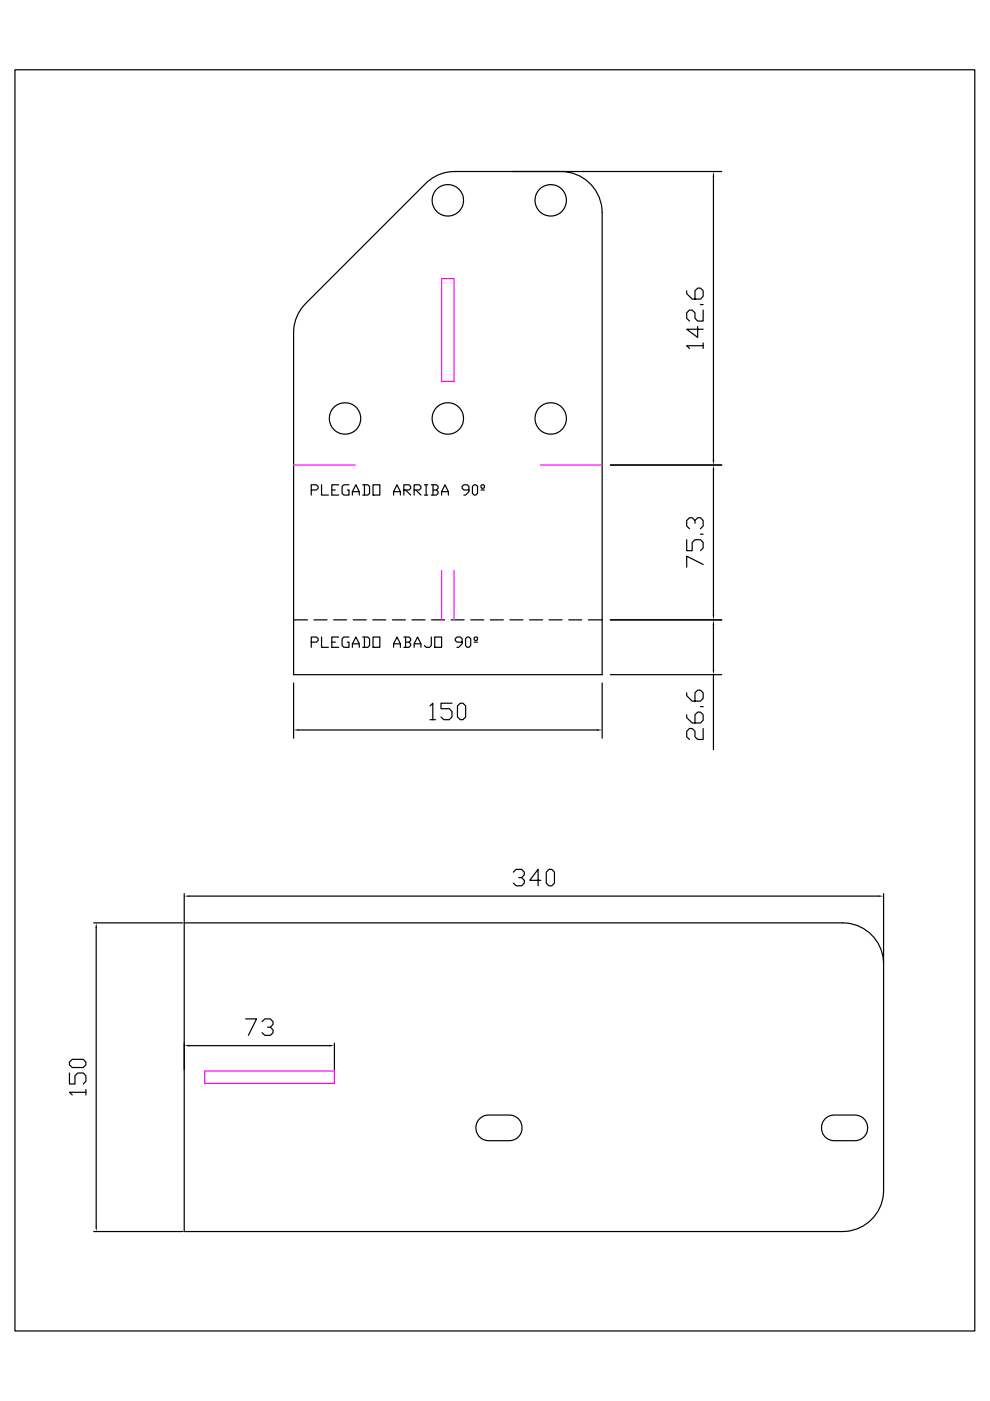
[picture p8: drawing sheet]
<svg xmlns="http://www.w3.org/2000/svg" width="210mm" height="297mm" viewBox="0 0 210 297" stroke-linecap="round" stroke-linejoin="round" font-family="sans-serif">
<g fill="none" stroke="#000" stroke-width=".25">
<path d="M3.2 14.8h203.6v267.4h-203.6zM108.7 36.4h44.4M151.3 37.5v60M64.8 64.3l25.5-25.4a8.7 8.7 0 0 1 6.1-2.5h22.6a8.7 8.7 0 0 1 8.7 8.7v97.9h-65.4v-72.5a8.7 8.7 0 0 1 2.5-6.2zM145.6 61.7v.6l1.2 1.1h1.8l.5-.6v-1.1l-.5-.6h-.6l-.6 .6v1.7M148 69.2v2.3l-2.4-1.7h3.5M148.6 64.6h.5M149.1 73.3h-3.5l.6 .6M149.1 65.7v2.4h-1.1l-.6-.6v-1.2l-.6-.6h-.6l-.6 .6v1.2l.6 .6M149.1 72.7v1.2M129.5 98.6h23.6M151.3 99.7v30.6"/>
<path d="M66 103.9h1.1l.4-.4v-.4l-.4-.3h-1.1v2.2M68.2 102.8v2.2h1.5M70.4 103.9h.7M71.8 102.8h-1.4v2.2h1.4M74 102.8h-1.1l-.3 .3v1.5l.3 .4h1.1v-1.1h-.3M74.7 105v-.8l.8-1.4 .7 1.4v.8M74.7 104.2h1.5M76.9 102.8h1.1l.4 .3v1.5l-.4 .4h-1.1M77.3 102.8v2.2M79.1 102.8h1.5v2.2h-1.5zM79.1 105h.1M83.5 105v-.8l.7-1.4 .7 1.4v.8"/>
<path d="M83.5 104.2h1.4M85.7 103.9h1l.4-.4v-.4l-.4-.3h-1v2.2M86 103.9l1.1 1.1M87.8 103.9h1.1l.4-.4v-.4l-.4-.3h-1.1v2.2M88.2 103.9l1.1 1.1M90 105h.7M90 102.8h.7M90.4 102.8v2.2M91.5 102.8h1.1l.3 .3v.4l-.3 .4M91.8 102.8v2.2M91.8 103.9h.8l.3 .3v.4l-.3 .4h-1.1M93.7 105v-.8l.7-1.4 .7 1.4v.8"/>
<path d="M93.7 104.2h1.4M99.5 103.9h-1.1l-.4-.4v-.4l.4-.3h.7l.4 .3v1.1l-.8 .8h-.3M100.2 103.1l.4-.3h.3l.4 .3v1.5l-.4 .4h-.3l-.4-.4zM102 103.9h.7M102.2 102.8h.4l.1 .2v.3l-.1 .2h-.4l-.2-.2zM145.6 114.4v2.4h1.2v-1.8l.6-.6h1.2l.5 .6v1.2l-.5 .6M147.4 110.4l.6-.6h.6l.5 .6v1.1l-.5 .6M147.4 110.9v-.5l-.6-.6h-.6l-.6 .6v1.1l.6 .6M148.6 113.3h.5M149.1 119.7l-3.5-1.8v2.3M62.3 131.4h2.9M66 136.1h1.1l.4-.3v-.4l-.4-.3h-1.1v2.1"/>
<path d="M66.6 131.4h2.8M68.2 135.1v2.1h1.5M70.4 136.1h.7M70.8 131.4h2.7M71.8 135.1h-1.4v2.1h1.4M74 135.1h-1.1l-.3 .3v1.5l.3 .3h1.1v-1.1h-.3M74.7 137.2v-.7l.8-1.4 .7 1.4v.7M74.7 136.5h1.5M74.9 131.4h2.8M76.9 135.1h1.1l.4 .3v1.5l-.4 .3h-1.1M77.3 135.1v2.1M79.1 131.4h2.7"/>
<path d="M79.1 135.1h1.5v2.1h-1.5zM79.1 137.2h.1M83.2 131.4h2.8M83.5 137.2v-.7l.7-1.4 .7 1.4v.7M83.5 136.5h1.4M85.7 135.1h1l.4 .3v.4l-.4 .3M86 136.1h.7l.4 .4v.4l-.4 .3h-1M86 135.1v2.1M87.4 131.4h2.7M87.8 137.2v-.7l.8-1.4 .7 1.4v.7M87.8 136.5h1.5M91.5 135.1v1.8l-.4 .3h-.7l-.4-.3"/>
<path d="M91.5 131.4h2.8M92.2 135.1h1.5v2.1h-1.5zM92.2 137.2h.1M95.7 131.4h2.7M98 136.1h-1.1l-.3-.3v-.4l.3-.3h.8l.3 .3v1.1l-.7 .7h-.4M98.7 135.4l.4-.3h.4l.3 .3v1.5l-.3 .3h-.4l-.4-.3zM99.8 131.4h2.8M100.6 135.2l.5-.1 .2 .1v.4l-.2 .2h-.3l-.2-.2zM100.6 136.1h.7M104 131.4h2.8M108.2 131.4h2.7M112.3 131.4h2.8"/>
<path d="M116.5 131.4h2.7M120.6 131.4h2.8M124.8 131.4h2.9M129.5 131.4h23.6M151.3 132.5v9.5M62.3 144.8v11.7M63.4 154.8h63.2M91.2 149.7l.6-.6v3.5M91.2 152.6h1.2M95.9 149.1h-2.4v1.2h1.8l.6 .5v1.2l-.6 .6h-1.2l-.6-.6M97 149.7l.6-.6h.6l.6 .6v2.3l-.6 .6h-.6l-.6-.6zM127.7 144.8v11.7"/>
<path d="M129.5 143h23.6M145.6 151.6v.5l1.2 1.2h1.8l.5-.6v-1.1l-.5-.6h-.6l-.6 .6v1.7M145.6 146.9v.6l1.2 1.2h1.8l.5-.6v-1.2l-.5-.6h-.6l-.6 .6v1.8M148.6 149.8h.5M149.1 154.5v2.3h-1.1l-.6-.6v-1.2l-.6-.5h-.6l-.6 .5v1.2l.6 .6M151.3 143v16M19.9 195.7h18.9M20.4 196.7v63.3M39.1 195.7h139.6a8.7 8.7 0 0 1 8.7 8.7v48a8.7 8.7 0 0 1-8.7 8.7h-139.6zM39.1 189.5v5.9M40.2 190h146.1M108.9 184.9l.6-.6h1.1l.6 .6v.6l-.6 .6h-.6"/>
<path d="M110.6 186.1l.6 .5v.6l-.6 .6h-1.1l-.6-.6M114.7 186.6h-2.3l1.7-2.3v3.5M116.4 184.3h.6l.6 .6v2.3l-.6 .6h-.6l-.5-.6v-2.3zM187.4 189.5v14.6M52.1 216h2.3l-1.7 3.5M55.6 216.6l.6-.6h1.1l.6 .6v.6l-.6 .6h-.6M57.3 217.8l.6 .6v.5l-.6 .6h-1.1l-.6-.6M14.7 227.5v2.3h1.2v-1.7l.6-.6h1.2l.5 .6v1.2l-.5 .5M15.3 224.6h2.4l.5 .6v.6l-.5 .5h-2.4l-.6-.5v-.6zM18.2 231.6h-3.5l.6 .6M18.2 231v1.2M40.2 221.7h29.6"/>
<path d="M70.9 221.1v5.7M102 237l1.2-.5 4.8-.1a2.72 2.72 0 0 1 2.7 2.7 2.72 2.72 0 0 1-2.7 2.8h-4.3a2.72 2.72 0 0 1-2.6-1.9 2.72 2.72 0 0 1 .9-3zM175 237.2l.7-.5 .8-.2 4.8-.1a2.72 2.72 0 0 1 2.7 2.7 2.72 2.72 0 0 1-2.7 2.8h-4.3a2.73 2.73 0 0 1-2.6-1.7 2.73 2.73 0 0 1 .6-3zM19.9 261.1h18.9"/>
<circle cx="95" cy="42.5" r="3.3"/>
<circle cx="116.8" cy="42.5" r="3.3"/>
<circle cx="73.2" cy="88.7" r="3.3"/>
<circle cx="95" cy="88.7" r="3.3"/>
<circle cx="116.8" cy="88.7" r="3.3"/>
</g>
<path d="M93.7 59.1h2.6v21.8h-2.6zM62.3 98.6h13.1M114.6 98.6h13.1M93.7 121v10.4M96.3 121v10.4M43.4 227.1h27.5v2.6h-27.5z" fill="none" stroke="#f0f" stroke-width=".25"/>
<g fill="#000">
<path d="M151.3 36.4l.2 1.1h-.3zM151.2 97.5h.3l-.2 1.1zM151.3 98.6l.2 1.1h-.3zM151.2 130.3h.3l-.2 1.1zM151.3 131.4l.2 1.1h-.3zM62.3 154.8l1.1-.2v.4zM126.6 154.6l1.1 .2-1.1 .2zM151.2 142h.3l-.2 1zM20.4 195.7l.2 1h-.4zM39.1 190l1.1-.2v.4zM186.3 189.8l1.1 .2-1.1 .2zM39.1 221.7l1.1-.2v.4z"/>
<path d="M69.8 221.5l1.1 .2-1.1 .2zM20.2 260h.4l-.2 1.1z"/>
</g>
</svg>
